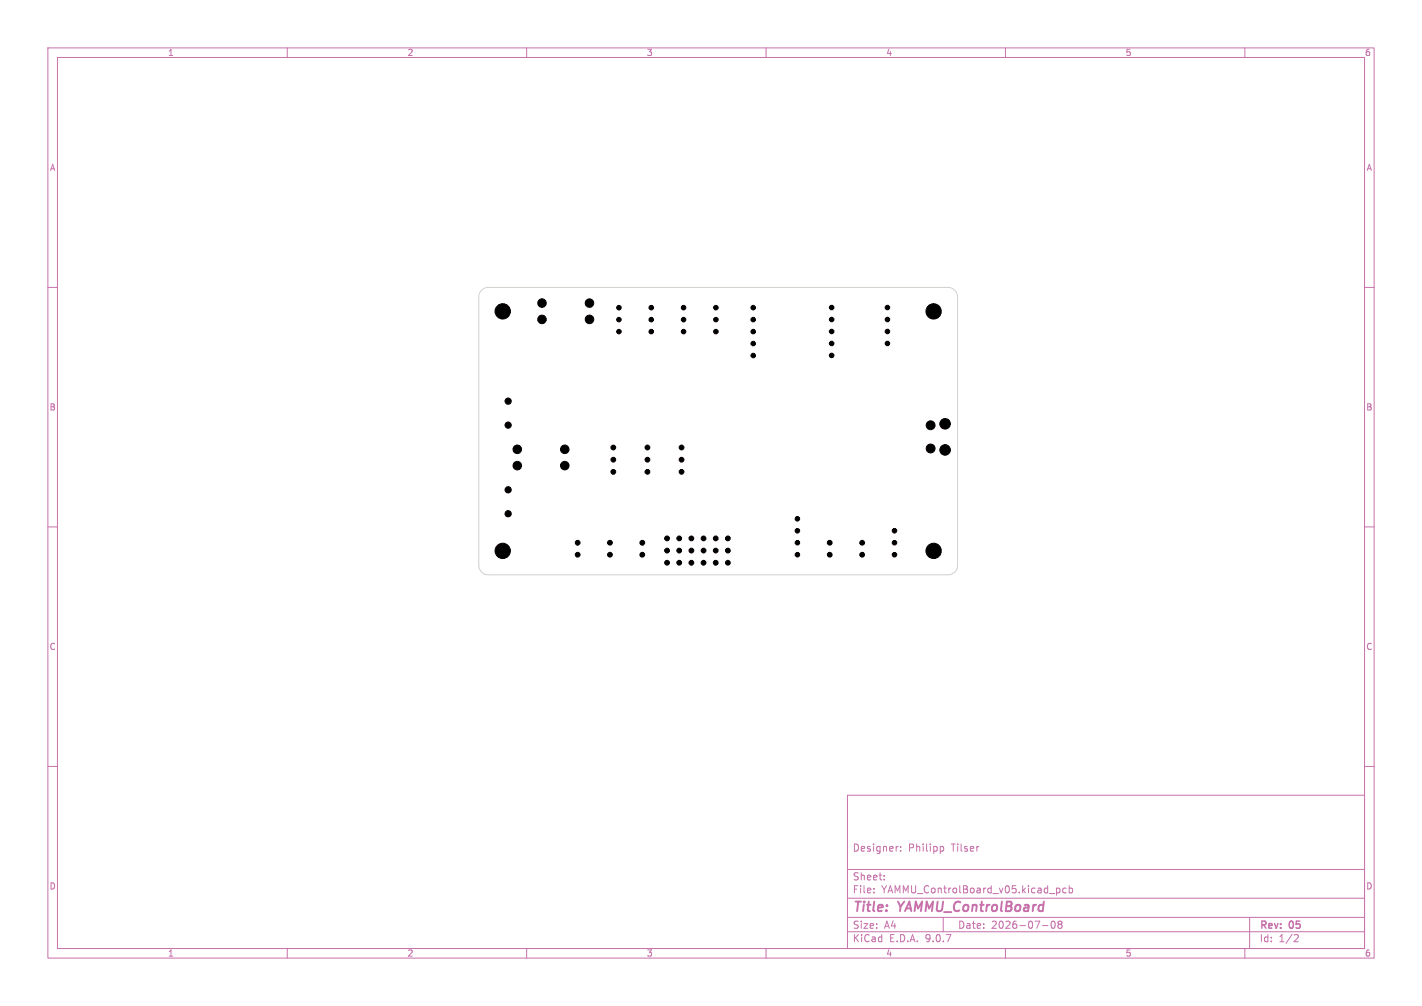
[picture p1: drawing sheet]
<svg xmlns="http://www.w3.org/2000/svg" width="297mm" height="210mm" viewBox="0 0 297 210" stroke-linecap="round" stroke-linejoin="round" font-family="sans-serif">
<defs><g id="words">
<g font-size="2.8" fill="#c872ab">
<text x="178" y="190.9">Title:</text>
<text x="187.7" y="190.9">YAMMU_ControlBoard</text>
</g>
<g font-size="2.1" fill="#c872ab">
<text x="178" y="178">Designer:</text>
<text x="189.7" y="178">Philipp</text>
<text x="198.7" y="178">Tilser</text>
<text x="178" y="184">Sheet:</text>
<text x="178" y="186.7">File:</text>
<text x="184.1" y="186.7">YAMMU_ControlBoard_v05.kicad_pcb</text>
<text x="178" y="196.9">KiCad</text>
<text x="178" y="194.1">Size:</text>
<text x="184.7" y="194.1">A4</text>
<text x="185.7" y="196.9">E.D.A.</text>
<text x="193.3" y="196.9">9.0.7</text>
<text x="200" y="194.1">Date:</text>
<text x="207" y="194.1">2026-07-08</text>
<text x="263" y="194.3">Rev:</text>
<text x="263" y="196.9">Id:</text>
<text x="267.1" y="196.9">1/2</text>
<text x="269.4" y="194.3">05</text>
</g>
<g font-size="1.8" fill="#c872ab">
<text x="35" y="11.9">1</text>
<text x="85" y="11.9">2</text>
<text x="135" y="11.9">3</text>
<text x="185" y="11.9">4</text>
<text x="235" y="11.9">5</text>
<text x="285" y="11.9">6</text>
<text x="10.3" y="35.9">A</text>
<text x="285.4" y="35.9">A</text>
<text x="10.3" y="85.9">B</text>
<text x="285.3" y="85.9">B</text>
<text x="10.3" y="135.9">C</text>
<text x="285.3" y="135.9">C</text>
<text x="10.3" y="185.9">D</text>
<text x="285.3" y="185.9">D</text>
<text x="35" y="199.9">1</text>
<text x="85" y="199.9">2</text>
<text x="135" y="199.9">3</text>
<text x="185" y="199.9">4</text>
<text x="235" y="199.9">5</text>
<text x="285" y="199.9">6</text>
</g>
</g></defs>
<g fill="none" stroke="#c872ab" stroke-width=".21">
<path d="M10 10h277v190h-277zM12 12h273v186h-273zM60 10v2M110 10v2M160 10v2M210 10v2M260 10v2M10 60h2M285 60h2M10 110h2M285 110h2M10 160h2"/>
<path d="M177 166h108v32h-108zM187.5 176.7h.1M188.1 177.6v.1M188.1 176.8v.1M196.5 176.7l.5 .1 .1 .2-.1 .6-.5 .1M285 160h2M60 198v2M110 198v2M160 198v2M177 194.5h108M177 191.5h108M177 187.5h108"/>
<path d="M177 181.5h108M182.5 186.3v.1M182.5 185.5v.1M184.7 183.6v.1M184.7 182.8v.1M197 191.5v3M210 198v2M217.7 193.2h1.2M219.7 192.4l.2-.1a.8 .8 0 0 1 .5 .7 .8 .8 0 0 1-.5 .8 1 1 0 0 1-.2-1.4zM220.7 185.4v1.5M220.7 185.5l.4-.1 .3 .3-.2 .6h-.5M221.2 192.9l-.2-.2 .2-.4h.3l.3 .3-.3 .3"/>
<path d="M221.2 192.9l-.2 .3v.5l.2 .1h.3l.3-.3-.1-.4-.2-.2M221.2 192.9h.3M222.7 185.5l-.5-.1-.2 .3 .1 .6h.6M223.3 185.5l.4-.1 .3 .3-.1 .6h-.6M223.3 184.9v1.5M260 198v2M261 191.5v6.5M270.5 195.1l.5 .1 .2 .3-1 1.1h1"/>
</g>
<path d="M100.6 60.6l.6-.4 .8-.2h96a2 2 0 0 1 2 2v56a2 2 0 0 1-2 2h-96a2 2 0 0 1-2-2v-56l.1-.7z" fill="none" stroke="#d0d2cd" stroke-width=".21"/>
<g fill="#000" stroke="#000" stroke-width=".21">
<circle cx="105" cy="65" r="1.6"/>
<circle cx="113.2" cy="66.7" r=".89"/>
<circle cx="113.2" cy="63.3" r=".89"/>
<circle cx="123.1" cy="66.7" r=".89"/>
<circle cx="123.1" cy="63.3" r=".89"/>
<circle cx="129.3" cy="66.7" r=".47"/>
<circle cx="129.3" cy="69.2" r=".47"/>
<circle cx="129.3" cy="64.2" r=".47"/>
<circle cx="136" cy="66.7" r=".47"/>
<circle cx="136" cy="69.2" r=".47"/>
<circle cx="136" cy="64.2" r=".47"/>
<circle cx="142.8" cy="66.7" r=".47"/>
<circle cx="142.8" cy="69.2" r=".47"/>
<circle cx="142.8" cy="64.2" r=".47"/>
<circle cx="149.5" cy="66.7" r=".47"/>
<circle cx="149.5" cy="64.2" r=".47"/>
<circle cx="149.5" cy="69.2" r=".47"/>
<circle cx="157.3" cy="64.2" r=".47"/>
<circle cx="157.3" cy="69.2" r=".47"/>
<circle cx="157.3" cy="66.7" r=".47"/>
<circle cx="157.3" cy="71.7" r=".47"/>
<circle cx="157.3" cy="74.2" r=".47"/>
<circle cx="173.7" cy="64.2" r=".47"/>
<circle cx="173.7" cy="69.2" r=".47"/>
<circle cx="173.7" cy="74.2" r=".47"/>
<circle cx="173.7" cy="66.7" r=".48"/>
<circle cx="173.7" cy="71.7" r=".48"/>
<circle cx="185.3" cy="64.2" r=".47"/>
<circle cx="185.3" cy="69.2" r=".47"/>
<circle cx="185.3" cy="71.7" r=".48"/>
<circle cx="185.3" cy="66.7" r=".48"/>
<circle cx="195" cy="65" r="1.6"/>
<circle cx="106.1" cy="83.7" r=".65"/>
<circle cx="106.1" cy="88.7" r=".65"/>
<circle cx="108" cy="93.8" r=".89"/>
<circle cx="108" cy="97.2" r=".89"/>
<circle cx="118" cy="93.8" r=".89"/>
<circle cx="118" cy="97.2" r=".89"/>
<circle cx="128.1" cy="98.5" r=".5"/>
<circle cx="128.1" cy="93.4" r=".5"/>
<circle cx="128.1" cy="96" r=".5"/>
<circle cx="135.2" cy="98.5" r=".5"/>
<circle cx="135.2" cy="96" r=".5"/>
<circle cx="135.2" cy="93.4" r=".5"/>
<circle cx="142.4" cy="96" r=".5"/>
<circle cx="142.4" cy="93.4" r=".5"/>
<circle cx="142.4" cy="98.5" r=".5"/>
<circle cx="194.4" cy="93.6" r=".92"/>
<circle cx="194.4" cy="88.8" r=".93"/>
<circle cx="197.4" cy="93.9" r="1.1"/>
<circle cx="197.4" cy="88.5" r="1.1"/>
<circle cx="105" cy="115" r="1.6"/>
<circle cx="106.1" cy="102.2" r=".65"/>
<circle cx="106.1" cy="107.2" r=".65"/>
<circle cx="120.7" cy="113.3" r=".5"/>
<circle cx="120.7" cy="115.8" r=".5"/>
<circle cx="127.4" cy="113.3" r=".5"/>
<circle cx="127.4" cy="115.8" r=".5"/>
<circle cx="134.1" cy="113.3" r=".5"/>
<circle cx="134.1" cy="115.8" r=".5"/>
<circle cx="139.3" cy="114.9" r=".5"/>
<circle cx="139.3" cy="117.5" r=".5"/>
<circle cx="139.3" cy="112.4" r=".5"/>
<circle cx="141.9" cy="114.9" r=".5"/>
<circle cx="141.9" cy="112.4" r=".5"/>
<circle cx="141.9" cy="117.5" r=".5"/>
<circle cx="144.4" cy="117.5" r=".5"/>
<circle cx="144.4" cy="114.9" r=".5"/>
<circle cx="144.4" cy="112.4" r=".5"/>
<circle cx="146.9" cy="117.5" r=".5"/>
<circle cx="146.9" cy="112.4" r=".5"/>
<circle cx="146.9" cy="114.9" r=".5"/>
<circle cx="149.5" cy="114.9" r=".5"/>
<circle cx="149.5" cy="112.4" r=".5"/>
<circle cx="149.5" cy="117.5" r=".5"/>
<circle cx="152" cy="117.5" r=".5"/>
<circle cx="152" cy="114.9" r=".5"/>
<circle cx="152" cy="112.4" r=".5"/>
<circle cx="166.6" cy="108.3" r=".47"/>
<circle cx="166.6" cy="113.3" r=".47"/>
<circle cx="166.6" cy="115.8" r=".48"/>
<circle cx="166.6" cy="110.8" r=".48"/>
<circle cx="173.3" cy="113.3" r=".5"/>
<circle cx="173.3" cy="115.8" r=".5"/>
<circle cx="180.1" cy="113.3" r=".5"/>
<circle cx="180.1" cy="115.8" r=".5"/>
<circle cx="186.8" cy="113.3" r=".47"/>
<circle cx="186.8" cy="115.8" r=".48"/>
<circle cx="186.8" cy="110.8" r=".48"/>
<circle cx="195" cy="115" r="1.6"/>
</g>
<use href="#words"/>
</svg>
